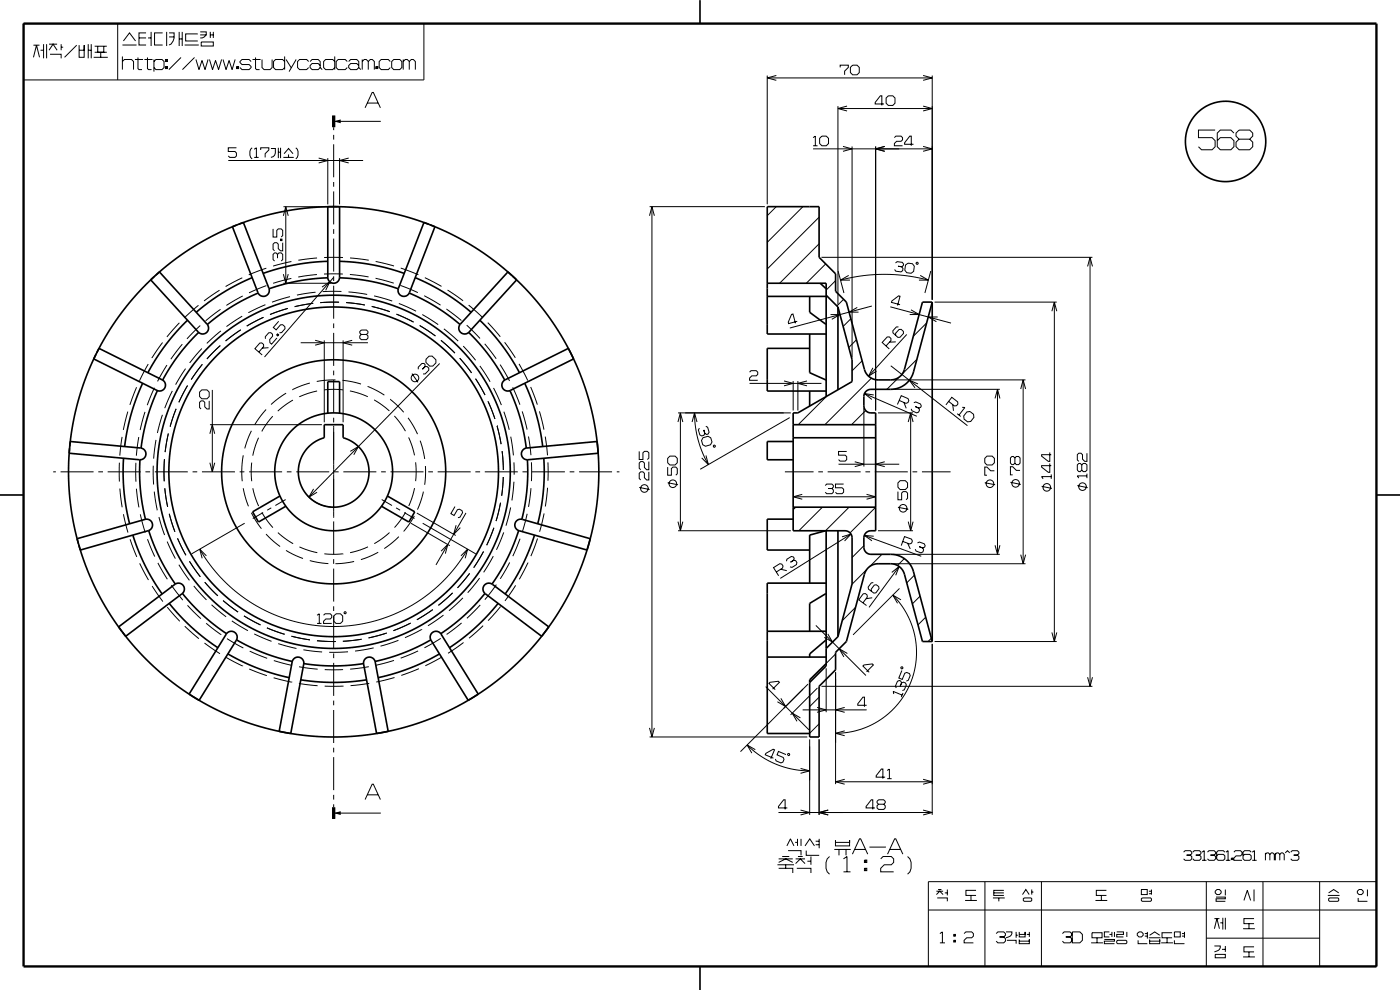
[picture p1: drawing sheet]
<svg xmlns="http://www.w3.org/2000/svg" width="297mm" height="210mm" viewBox="0 0 297 210" stroke-linecap="round" stroke-linejoin="round" font-family="sans-serif">
<g fill="none" stroke="#000" stroke-width=".21">
<path d="M5 5h84.9v12h-84.9zM7.1 12.2l.6-2.6 .7 2.6M7.1 9.6h1.3M8.6 10.7h.6M9.2 9.4v3M9.9 9.4v3M10.4 10.7l.9-1.3 .8 1.3M10.4 9.4h1.7M10.6 11.5h2.4v.9M13 9.4v1.3M13 10h.4M16.3 9.6l-2.6 2.6"/>
<path d="M16.8 9.6v2.6h1.1v-2.6v1.1h-1.1M18.7 10.7h.7M18.7 9.4v3M19.4 9.4v3M19.9 12.2h3M20.1 9.8h2.6M20.1 11.1h2.6M20.7 9.8v1.3h1.3v-1.3M21.4 11.1v1.1M25 5v12M26 13l.4-.4h1.5l.4 .4v1.8M26 9.5h3"/>
<path d="M26 12v2.8M26.2 8.7l1.3-1.7 1.3 1.7M28.6 12.6h1.7M29.3 12.2v2.3l.2 .3h.6M29.5 8.1h1.5M30.6 12.6h1.8M31 7h-1.5v2.5h1.5M31.3 12.2v2.3l.2 .3h.6M31.4 8.1h.7M32.1 6.8v3M32.7 13l.4-.4h1.3l.4 .4v1.3l-.4 .5h-1.3l-.4-.5M32.7 12.6v2.6"/>
<path d="M34.5 7h-1.7v2.5h1.7M35.1 14.1h.4v.4h-.4zM35.1 12.6h.4v.4h-.4zM35.3 12.6v.4M35.3 14.1v.4M35.4 6.8v3M35.9 7h1a2.26 2.26 0 0 1-1 2.5M35.9 7.8h1M38 6.8v3M38 8.3h.7M38.4 12.2l-2.6 2.6M38.7 6.8v3"/>
<path d="M39.2 9.5h3M41.3 12.2l-2.6 2.6M41.6 12.6l.6 2.2 .7-2 .6 2 .6-2.2M42 7.2h-2.6v1.5h2.6M42.5 6.8h1.3a1.12 1.12 0 0 1-1.3 1.3M42.5 7.4h1.3M42.7 8.9h2.6v.9h-2.6zM44.4 12.6l.7 2.2 .6-2 .7 2 .6-2.2M44.6 6.8v1.3M44.6 7.4h.7M45.3 6.8v1.3M47.3 12.6l.7 2.2 .6-2 .6 2 .7-2.2"/>
<path d="M50.2 14.1h.4v.4h-.4zM50.4 14.1v.4M53.3 13l-.5-.4h-1.5l-.4 .4v.3l.4 .4h1.5l.5 .4v.2l-.5 .5h-1.5l-.4-.5M53.6 12.6h1.7M54.2 12.2v2.3l.2 .3h.7M55.6 12.6v1.7l.4 .5h1.3l.4-.5v-1.7M60.4 13l-.4-.4h-1.5l-.5 .4v1.3l.5 .5h1.5l.4-.5M60.4 12v2.8M60.7 12.6l1.1 1.7M62.8 12.6l-1.5 2.6M65.5 13l-.4-.4h-1.5l-.5 .4v1.3l.5 .5h1.5l.4-.5M65.8 13l.4-.4h1.3l.4 .4v1.3l.5 .5"/>
<path d="M67.9 13.9l-.4-.4h-1.3l-.4 .4v.4l.4 .5h1.3l.4-.5M71 13l-.4-.4h-1.5l-.4 .4v1.3l.4 .5h1.5l.4-.5M71 12v2.8M73.7 13l-.5-.4h-1.5l-.4 .4v1.3l.4 .5h1.5l.5-.5M74 13l.4-.4h1.3l.4 .4v1.3l.4 .5M76.1 13.9l-.4-.4h-1.3l-.4 .4v.4l.4 .5h1.3l.4-.5M76.8 13l.5-.4h.4l.4 .4v1.8M76.8 12.6v2.2M78.1 13l.5-.4h.4l.4 .4v1.8M79.7 14.1h.4v.4h-.4zM79.9 14.1v.4M82.8 13l-.4-.4h-1.5l-.5 .4v1.3l.5 .5h1.5l.4-.5"/>
<path d="M83.5 12.6h1.3l.4 .4v1.3l-.4 .5h-1.3l-.4-.5v-1.3zM85.5 13l.5-.4h.4l.4 .4v1.8M85.5 12.6v2.2M86.8 13l.5-.4h.4l.4 .4v1.8M162.8 16v27.3M162.8 16.5h35M164.7 16l-1.9 .5 1.9 .5M178.2 14.3v-.5h1.8v.5l-.8 .8v.8M180.9 13.8h.9l.5 .5v1.1l-.5 .5h-.9l-.5-.5v-1.1zM195.8 16l2 .5-2 .5M197.8 16v47.6M48.4 34h28.6"/>
<path d="M50.2 31.3h-1.8v.8h1.4l.4 .3v.7l-.4 .3h-1.1l-.3-.3M53.5 31.3a1.59 1.59 0 0 0 0 2.4M53.9 31.7l.5-.4v2.1M53.9 33.4h1M55.3 31.8v-.5h1.7v.5l-.7 .8v.8M57.5 31.5h.9a1.49 1.49 0 0 1-.9 1.9M59 31.3v2.2M59 32.3h.5M59.5 31.3v2.2M60.1 33.4h2.2M60.3 32.6l.9-1.1 1 1.1M61.2 32.8v.6"/>
<path d="M62.8 31.3a1.59 1.59 0 0 1 0 2.4M67.6 33.5l1.9 .5-1.9 .6M69.5 33.5v9.8M70.8 27v.6M70.8 28.6v1M70.8 30.6v7M70.8 38.6v1M70.8 25.7h10M72 33.5v9.8M74 33.5l-2 .5 2 .6M77.5 22.9l1.5-3.3h.2l1.5 3.3M78 21.9h2.2"/>
<path d="M172.5 31.6h25.3M172.5 29.2l.5-.3v2M172.5 30.9h.9M173.9 29.3l.4-.4h1l.5 .4v1.1l-.5 .5h-1l-.4-.5zM177.8 22.5v42.1M177.8 23h20M178.8 31.1l2 .5-2 .5M179.7 22.5l-1.9 .5 1.9 .5M180.8 31.1v44.7M185.8 31.1v56M187.5 22.1h-1.8v-.4l1.1-1.4h.3v2.1M187.7 31.1l-1.9 .5 1.9 .5"/>
<path d="M188 20.8l.5-.5h.9l.5 .5v1.1l-.5 .5h-.9l-.5-.5zM189.7 29.2l.4-.3h1.1l.3 .3v.5l-.3 .3h-1l-.5 .4v.5h1.8M193.8 30.6h-1.9v-.3l1.1-1.4h.3v2M195.8 31.1l2 .5-2 .5M195.8 22.5l2 .5-2 .5M257.8 27.6h-3.6v1.6h2.9l.7 .6v1.3l-.7 .7h-2.2l-.7-.7M261.8 28.2l-.7-.6h-2.2l-.7 .6v2.9l.7 .7h2.2l.7-.7v-1.3l-.7-.6h-2.2l-.7 .6M262.2 28.2l.7-.6h2.2l.7 .6v.7l-.7 .6h-2.2l-.7-.6zM262.9 29.5l-.7 .7v.9l.7 .7h2.2l.7-.7v-.9l-.7-.7M33.1 58.3l-.4 .4M50.7 47.5l-.5 .2M51.4 58.9l-3.5 1.9"/>
<path d="M56.5 56.9l-3.7 1.4M57.9 48.6v1.7h.8v-1.4l.3-.3h.7l.3 .3v1.1l-.3 .3M58.2 55.4l-.3-.3v-1.1l.3-.4h.4l.3 .4v.7v-.7l.3-.4h.5l.3 .4v1.1l-.3 .3M59.5 50.7h.3v.3h-.3zM59.5 50.9h.3M60 51.5v1.7h-.5l-.5-.5v-.9l-.3-.3h-.5l-.3 .3v1.1l.3 .3M60.1 58.2l.5 1.9 .5-1.9M60.1 45.8l.5-1.9 .5 1.9M60.1 43.9h11.4M60.6 43.9v16.2M61.8 59.1l-3.9 1M61.8 55.5l-3.9 .9"/>
<path d="M67.2 58.2l-3.9 .6M67.3 54.7l-4 .5M70.8 40.6v7M70.8 48.6v1M70.8 50.6v7M70.8 58.6v1M70.8 58.8l-14.7 16.9M72.7 58.1h-4M72.8 54.6h-4M74.2 58.2l4 .5M74.3 54.7l3.9 .5M79.7 59l3.8 1.1"/>
<path d="M79.7 55.5l3.9 .9M85 56.9l3.8 1.4M90.1 58.9l3.6 1.9M90.9 47.6l.4 .1M108.6 58.5l.1 .1M137.8 45.8l.5-2 .5 2M137.8 43.8h24.5M138.3 43.8v112.5M164.7 43.8l-1.9 2M170.3 43.8l-7.5 7.6M173.8 51.7l-8.4 8.4M173.8 46.1l-11 11"/>
<path d="M174.3 54.6h57.4M175.2 56l-4.1 4.1M177.3 59.5l-2 2M177.8 57.5l1.2 4.7M178.3 59.4l4.5-.9 4.5-.3 5 .3 4.6 .9M180 58.4l-1.7 1h2M190 55.8l.3-.3 1.1 .2 .3 .3-.1 .3-.3 .3-.8-.1 .8 .1 .3 .3-.1 .5-.4 .3-1.1-.2-.2-.3M192.1 56.2l.5-.4 1 .1 .4 .6-.2 1.1-.5 .4-.9-.2-.5-.5zM194.4 55.8l.3-.1 .1 .3-.3 .1zM195.2 58.4l1.7 1h-2M197.5 57.5l-1.3 4.7M230.7 56.5l.5-1.9 .6 1.9"/>
<path d="M231.2 54.6v91M20.5 74.8l-.2 .4M31.4 77.2l-1.8 3.6M34.5 72.7l-2.3 3.2M35.4 77.4l-2 3.5M38.1 68.5l-2.7 3M38.7 73l-2.5 3.2M39.4 78.2l-2.1 3.4M42.1 64.8l-3 2.6M42.5 69.1l-2.8 2.8M42.8 73.9l-2.6 3.1M42.9 77.3l-2.3 3.2"/>
<path d="M46.6 61.6l-3.3 2.2M46.7 73.3l-2.8 2.8M46.8 65.6l-3.2 2.5M46.9 70.2l-3 2.6M51.1 70l-3.2 2.3M51.4 67.1l-3.4 2.2M51.5 62.8l-3.5 2M54.9 74.7l1-1.2v-.4l-.4-.4-.4 .1-1 1.2 1.5 1.3M55.9 67.3l-3.5 1.9M56.3 64.6l-3.6 1.7M56.5 60.6l-3.7 1.5M57 73.8l-1.4 .1"/>
<path d="M58.7 71.7l-1.1 1.3-.3-.3-.1-.7 .6-.7v-.4l-.4-.3h-.4l-.7 .8v.5M58.8 70.9l.2 .2M58.9 70.8l.2 .2-.2 .3-.2-.2zM59.1 68.2l-1.1 1.3 .6 .5 .9-1.1h.5l.4 .4 .1 .4-.8 .9h-.4M60.1 60.1h10.2M61.1 65.4l-3.8 1.3M61.5 62.9l-3.8 1.2M63.8 72.7h14.3M66.4 64.3l-3.9 .7M66.9 72.2l1.9 .5-1.9 .5M66.9 62l-3.9 .6M68.3 60.9l1.7-1.1-.9 1.8"/>
<path d="M68.8 72.2v17.4M70.8 60.6v7M70.8 68.6v1M70.8 70.6v7M70.8 78.6v1M71.9 64.1l-4 .1M72.4 61.8l-4 .1M72.8 72.2v17.4M73.4 64.2l4 .5M73.9 61.9l4 .6M74.7 72.2l-1.9 .5 1.9 .5M76.6 70h1.1l.4 .3v.3l-.4 .3h-1.1l-.3-.3v-.3z"/>
<path d="M76.6 70.9l-.3 .4v.4l.3 .3h1.1l.4-.3v-.4l-.4-.4M78.9 65l3.8 1.1M79.4 62.8l3.8 1.1M84.1 66.6l3.6 1.7M84.6 64.4l3.7 1.6M84.9 60.5l3.7 1.6M87.4 79.2l1.3 1.9M88.7 78.3v-.4l.8-.8h.4l.3 .2v.5l-.6 .5 .6-.5h.4l.4 .3v.4l-.8 .8h-.5M89 69.1l3.4 2.2M89.6 66.7l3.4 2.2M90 62.7l3.5 2M91 75.6l.7-.1 .8 .8v.7l-.7 .7h-.6l-.8-.8v-.7z"/>
<path d="M93.3 77.1l-27.8 28.3M93.6 72.2l2.9 2.7M94.2 69.8l3 2.6M94.7 65.6l3.2 2.4M94.9 61.5l3.3 2.3M97.5 76l2.5 3.1M98.3 73.4l2.6 3M99 69l2.8 2.8M99.4 64.7l3 2.7M101.8 77.6l2.2 3.4M102.8 72.9l2.5 3.2M103.5 68.4l2.6 3"/>
<path d="M106.1 77.3l2 3.5M107.1 72.6l2.2 3.3M110.1 77.2l1.9 3.5M159 78.9l.3-.3h1.1l.3 .3v.5l-.3 .3h-.9l-.5 .5v.5h1.7M169.1 68.2l-1.8 .4-.1-.3 .7-1.6 .3-.1 .6 2M176.2 66.7h2l-1.7 1M179 63.5l-1.5 1.4M180.5 67.6l-1.6 1.6M181.7 72.1l-1.6 1.6M181.9 65.2l-1.8 1h2M182.9 76.5l-2.1 2.2M185 64.9l-17.4 4.7"/>
<path d="M185.2 78l-.9 1.8 1.6-1.1M188 73.4l1-1.2v-.4l-.3-.3h-.5l-1.1 1.1 1.6 1.4M188.9 65.1l12.8 3.4M189 77.6l16.2 12.7M190 72.5l-1.3 .1M190.6 69.3l-.4 .1-.8 .8v.4l1.1 1h.4l.8-.9-.1-.4-.4-.4h-.5l-.7 .8v.4M190.9 64.6l-1.8-.5 .1-.3 1.4-1h.3l-.5 2M192.4 71l-8.1 8.8M193.3 65.7l1.7 1h-2M194.5 76.2l-3.1 3.1M196.6 68.5l-2.8 2.8M198.3 64.1h25.9"/>
<path d="M198.9 67.2h-2l1.7 1M223.2 66l.5-1.9 .5 1.9M223.7 64.1v72M14.8 94.7v.4M25.3 98.1v4M25.9 92.7l-.5 3.9M27.1 87.3l-.9 3.9M28.8 98.2v4M29 82.1l-1.4 3.8M29.4 92.7l-.5 4M30.8 87.4l-1.1 3.8M32.5 98.8l.1 4"/>
<path d="M32.8 82.3l-1.6 3.6M33.1 93.3l-.5 4M34.5 88l-1.1 3.8M34.9 97.4l-.1 4.7M35.7 92l-.7 3.9M36.6 82.9l-1.6 3.7M37.4 86.7l-1.3 3.8M39.8 81.8l-1.9 3.5M42.3 83.2l.5-.5h1.1l.5 .5v.9l-.5 .5h-1.1l-.5-.5zM44.4 85v1.8h-.5l-.5-.5v-1l-.3-.3h-.4l-.4 .3v1.1l.4 .4M44.5 98.2l.5 1.9 .6-1.9M44.5 92l.5-1.9 .6 1.9"/>
<path d="M44.5 90.1h23.8M45 82.7v17.4M51.6 96.6l-.3 2.7 .1 2.8M53.3 91.4l-1.4 3.7M53.4 98.1l-.1 2.2 .1 1.8M54.8 92.9l-.7 1.8-.5 2M56.4 86.9l-2.3 3.2M57.9 88.3l-1.3 1.5-1.1 1.7M60.7 83.4l-3.2 2.4M62.1 84.9l-1.6 1-1.6 1.3M65.7 81.3l-3.7 1.4M67.3 82.9l-2 .6-1.8 .7"/>
<path d="M70.8 80.6v7M70.8 88.6v1M70.8 90.3v19.5M71.2 80.6l-4 .3M72.7 80.7l3.9 .8M72.7 82.7l-1.9-.1-2 .1M74.2 82.9l2 .5 1.8 .8M74.3 95.7l1.7-1-1 1.8M78 82l3.5 1.8M79.4 84.8l1.7 1.1 1.5 1.3M82.8 84.7l2.8 2.8M83.7 88.2l1.2 1.6 1.1 1.7"/>
<path d="M86.6 88.6l2 3.5M86.7 92.8l.7 1.9 .5 1.9M88.2 98.1l.1 2-.1 2M89.1 93.5l1 3.9M90.2 98.8l-.1 4M100.9 80.3l2 3.5M103.5 85.1l1.5 3.8M104.7 82.3l1.7 3.6M105.4 90.3l.9 3.9M106.5 95.7l.3 4M106.9 87.3l1.1 3.9M108.3 92.6l.6 4"/>
<path d="M108.8 82.2l1.5 3.6M109 98.1l.1 2.6M110.8 87.3l1 3.8M112.1 92.6l.5 4M112.6 82.1l1.4 3.7M112.7 98.1v4M114.4 87.3l1 3.8M115.7 92.6l.5 4M116.2 98.1v3.9M135.6 95.7v1.8h.8v-1.4l.3-.4h.6l.3 .4v1.1l-.3 .3M137.6 97.9v1.7h-.4l-.5-.4v-1l-.3-.3h-.5l-.3 .3v1.1l.3 .3M141.6 99.1v1.7h.8v-1.4l.3-.3h.7l.3 .3v1.1l-.3 .3"/>
<path d="M141.6 97.2l.5-.4h1.1l.5 .4v1l-.5 .4h-1.1l-.5-.4zM143.8 89.5l.5-1.9 .6 1.9M143.8 87.6h24M144.3 87.6v25M146.8 89.5l.5-1.9 .6 1.9M147.3 87.6l.2 3 .6 2.7 .9 2.6 1.3 2.6M149.1 92.9l1.1-.4 .6 .4 .2 .9-.3 .5-1 .4-.6-.4-.3-.9zM149.7 90.4l.4 .2 .3 1.1-.2 .4-.3 .1-.4-.2-.2-.8 .2 .8-.2 .3-.4 .2-.4-.2-.3-1.1 .2-.4M149.8 96.6l.5 1.9-1.4-1.4M151.4 94.5h.3v.3h-.4zM159 81.3h15.3M166.3 80.8l2 .5-2 .5"/>
<path d="M167.5 88.6l-19 10.9M168.3 80.8v6.3M169.3 80.8v6.3M171.2 80.8l-1.9 .5 1.9 .5M175.4 84.1l-6.1 6M177.9 98.5h12.9M179.6 95.8h-1.7v.8h1.4l.3 .3v.6l-.3 .3h-1.1l-.3-.3M181.3 97.9l2 .6-2 .5M183.3 86.6v12.4M183.4 83.5l11.1 4.8M183.6 87.1l-2.9 3M184.9 80.2l-9.9 9.9"/>
<path d="M185.4 83.8l-2-.3 1.6 1.2M185.8 90.6v8.4M186.3 87.6h7.4M187.7 97.9l-1.9 .6 1.9 .5M189.5 82.6h22.6M189.5 80.6h28.1M190.7 80l-2.5 2.6M190.8 84.9l1.4 .7 .4-.2 .2-.4-.2-.4-1.4-.7-.8 1.9M191.8 85.4l.5 1.2M192.7 89.5l.5-1.9 .5 1.9M193.2 87.6v25M193.9 85.4l.4-.1 1 .4 .1 .4-.1 .3-.4 .2-.7-.3 .7 .3 .2 .4-.2 .4-.4 .2-1-.5-.2-.4"/>
<path d="M194.8 81.4l-1.9-.7 1.2 1.6M201.2 85.1l1.3 1h.4l.3-.4v-.5l-1.3-.9-1.2 1.6M202.1 85.8l.2 1.3M203.1 87.8l.7 .5M204.1 86.4h.6l-1.3 1.7M205.1 87.4l.7-.1 .7 .6 .1 .6-.7 .9-.6 .1-.8-.6-.1-.7zM208.9 97.2l.5-.4h1.1l.5 .4v1l-.5 .4h-1.1l-.5-.4zM211 99.9h-.8l-.8-.8h-.5v1.7h.5M211.1 84.5l.5-1.9 .5 1.9M211.6 82.6v35M214.4 97.1l.3-.3h.3l.3 .3v1.1l-.3 .4h-.3l-.3-.4zM215.3 97.1l.3-.3h.5l.3 .3v1.1l-.3 .4h-.5l-.3-.4"/>
<path d="M216.4 99.8h-.8l-.8-.8h-.4v1.7h.4M216.5 82.5l.6-1.9 .5 1.9M217.1 80.6v39M222.7 98.3v1.9h-.3l-1.4-1.1v-.3h2M222.7 96v1.9h-.3l-1.4-1.1v-.3h2M228.9 98.3h.3l.3 .3v1.1l-.3 .3h-.3l-.4-.3v-1.1zM229.5 98.6l.3-.3h.5l.3 .3v1.1l-.3 .3h-.5l-.3-.3M230.6 96.1v1.8h-.5l-.5-.5v-.9l-.3-.4h-.4l-.4 .4v1.1l.4 .3M11.3 100.1h.5M12.8 100.1h7M16.6 115.3l.1 .3M20.8 100.1h1"/>
<path d="M22.8 100.1h7M25.4 103.6l.5 4M26.2 109.1l.9 3.9M27.6 114.4l1.4 3.7M28.9 103.7l.6 3.9M29.6 119.5l1.9 3.5M29.8 109.1l1 3.9M30.8 100.1h1M31.3 114.4l1.5 3.7M32.7 104.3l.7 3.9M32.8 100.1h7M33.5 119.4l2 3.5"/>
<path d="M33.7 109.7l1.2 3.8M35 103.6l.6 3.9M35.5 114.9l1.7 3.6M35.9 109l1.2 3.8M37.7 114.2l1.7 3.6M38 119.8l2.2 3.3M40.2 119.1l2.3 3.2M40.8 100.1h1M42.4 116.5l2.3 3.5 2.8 3.2 3.2 2.8 3.5 2.4 4.1 2 4 1.4 4.1 .8 4 .3 4.3-.2 4.6-.9 4.3-1.5 3.8-1.9 3.7-2.5 3-2.7 2.9-3.4 2.2-3.3M42.8 100.1h7M43.8 117.9l-1.4-1.4 .5 1.9M50.8 100.1h1"/>
<path d="M51.6 103.6l1.1 3.8M51.9 111l-11.3 6.5M52.8 100.1h7M53.3 108.8l2.2 3.3M53.6 103.6l.5 1.7 .8 2.1M55.5 108.7l1.1 1.7 1.3 1.5M55.8 108.7l-2.2 1.3M56.4 113.3l3 2.6M57.5 107.7l-.8 .5M59 113l1.5 1.2 1.7 1.1M60.6 106l-2.2 1.2M60.7 116.8l3.6 1.7"/>
<path d="M60.8 100.1h1M62.8 100.1h7M63.5 116l2.1 .8 1.7 .4M65.2 105.1a7.5 7.5 0 0 0 5.1 2.5M65.7 118.9l4 .7M66.5 103.7l-1 1.7 1.8-1M70.8 110.6v7M70.8 118.6v1M70.8 100.1h1M72.8 117.5l-1.8 .1-2.2-.1M72.8 100.1h7M75.1 119.1l-3.9 .5"/>
<path d="M78.1 116l-1.9 .7-1.9 .5M80.2 117.1l-3.6 1.6M80.8 100.1h1M81 106l2.2 1.2M82.6 113l-1.5 1.2-1.7 1.1M82.8 100.1h7M84 107.7l.9 .5M84.6 113.8l-3.1 2.6M85.8 108.7l2.1 1.3M86 108.7l-.9 1.5-1.4 1.7M87.2 111l8.2 4.8M87.9 109.4l-2.3 3.3"/>
<path d="M87.9 103.5l-.5 2-.7 1.8M88.4 108.8l8.3 4.8M89.7 111l11.2 6.5M89.8 104.3l-1.2 3.8M90.8 100.1h1M92.8 100.1h7M93.6 116.9l1.4-1.4-.5 1.9M96.5 107.5l-.8 1.5 .6 .3 .7-1.2 .5-.1 .5 .3 .1 .5-.5 .9-.4 .1M96.8 111.4l-.6 1.9 1.5-1.4M97.8 117.9l1.4-1.4-.5 1.9M98.9 108.8l-6.4 11M100.8 100.1h1"/>
<path d="M102.6 117l-2.1 3.4M102.8 100.1h7M104.6 118l-2 3.4M104.8 112l-1.6 3.7M106.2 106.6l-1 3.9M106.8 101.2l-.4 4M106.9 112.9l-1.6 3.7M108.1 119.3l-2 3.5M108.3 107.6l-1 3.9M109 102.2l-.4 4M110.3 114.3l-1.5 3.7M110.8 100.1h1"/>
<path d="M111.8 109l-1 3.9M112 119.3l-1.8 3.6M112.6 103.6l-.5 3.9M112.8 100.1h7M114 114.2l-1.4 3.8M115.4 108.9l-.9 3.9M116.2 103.5l-.5 3.9M120.8 100.1h1M122.8 100.1h7M130.8 100.1h.6M135.6 103.4l2.2 .4M137.6 100.1v1.7h-.4l-.5-.5v-.9l-.3-.3h-.5l-.3 .3v1.1l.3 .3"/>
<path d="M141.6 102.4l2.2 .4M143.8 110.7l.5 1.9 .6-1.9M143.8 112.6h24M166.5 100.1h6.1M166.8 119.1l.1-.5 1-.6 .4 .1 .2 .3-.1 .4-.7 .5 .7-.5 .4 .1 .3 .4-.1 .5-1 .6-.4-.1M168.3 105.4h17.5M168.8 107.6l-.5 .5M170.2 104.9l-1.9 .5 1.9 .5M173.6 100.1h1M174.5 107.6l-5 5M175.1 103l.3-.3h1.1l.3 .3v.3l-.3 .3h-.8h.8l.3 .3v.5l-.3 .3h-1.1l-.3-.3M175.6 100.1h7"/>
<path d="M178.6 113.9l1.9-.6-1.3 1.5M179 102.7h-1.8v.8h1.4l.4 .3v.6l-.4 .3h-1.1l-.3-.3M180.1 107.6l-5 5M180.5 113.3l-15 9.4M183.3 115.8l-2.5 2.5M183.4 113.6l12 4.4M183.6 100.1h1M183.8 104.9l2 .5-2 .5M185.3 113.7l-1.9-.1 1.6 1.1M185.6 100.1h7M185.8 107.6l-5.5 5.4M186.3 112.6h7.4"/>
<path d="M187.1 117.6l-2.6 2.5M189.5 117.6h22.6M189.5 119.6h28.1M190.5 104.3v1.7h.8v-1.4l.3-.3h.6l.3 .3v1.1l-.3 .3M190.5 102.4l.5-.4h1.1l.4 .4v1l-.4 .4h-1.1l-.5-.4zM190.5 107.6l2.2 .4M191.5 114.9l1.5 .5 .4-.2 .2-.4-.2-.4-1.5-.6-.7 1.9M191.8 118.5l-1.4 1.4M192.5 115.2l.6 1.2M192.7 110.7l.5 1.9 .5-1.9M193.6 100.1h1M194.6 115.2l.4-.2 1.1 .4 .2 .4-.1 .3-.4 .1-.8-.2 .8 .2 .1 .4-.1 .5-.4 .2-1.1-.4-.1-.4"/>
<path d="M195.6 100.1h6.1M208.9 102.4l2.2 .4M211.1 115.7l.5 1.9 .5-1.9M214.4 102.3l2.2 .5M216.5 117.7l.6 1.9 .5-1.9M221 103.2l2.2 .4M223 101.1h-2l.3 .5M223 100.6v1M228.5 103l2.2 .4M230.6 100.9h-2.1l.4 .5M230.6 100.5v.9M25.8 133.9l.2 .2"/>
<path d="M32.3 124.3l2.3 3.3M35.5 128.8l2.6 3M36.3 124.1l2.5 3.2M39.2 132.8l3 2.7M39.8 128.4l2.8 2.8M41.1 124.3l2.7 3M43.4 136.4l3.3 2.3M43.4 123.5l2.8 2.9M43.7 132.2l3.2 2.4M44.9 128.3l3.1 2.5M47.3 127.4l3.2 2.4M48 139.4l3.5 1.9"/>
<path d="M48.2 135.5l3.4 2M49.2 131.7l3.4 2.1M51.8 130.6l3.5 2M53 138.1l3.7 1.5M53.9 134.5l3.7 1.5M56.6 133.2l3.8 1.3M59 136.5l3.9 1.1M61.8 135l4 .7M64.4 137.8l3.9 .5M67.2 135.9l4 .2M67.3 130.5l.4-.3v2M67.3 132.2h.9"/>
<path d="M68.6 130.5l.4-.3h1.1l.3 .3v.5l-.3 .3h-1l-.5 .5v.4h1.8M70.8 120.6v7M70.8 128.6v1M70.8 130.6v7M70.8 138.6v1M70.8 130.7l.5-.5h.9l.5 .5v1.1l-.5 .4h-.9l-.5-.4zM73.1 129.8l.3 .1-.1 .3-.3-.1zM73.8 138.3l-4 .1M76.7 135.6l-4 .4M79.3 137.4l-4 .7M82 134.3l-3.8 1M84.5 135.8l-3.8 1.3"/>
<path d="M87.1 132.2l-3.6 1.6M88.7 138.1l-3.7 1.5M89.5 133.5l-3.6 1.8M91.8 129.3l-3.4 2.2M93.5 135.4l-3.5 2M93.8 139.4l-3.6 1.8M94.1 130.5l-3.3 2.2M96 125.8l-3 2.6M97.9 132.1l-3.2 2.5M98.2 126.8l-2.9 2.7M98.3 136.3l-3.3 2.3M99.6 121.6l-2.5 3.1"/>
<path d="M101.7 122.6l-2.5 3.1M101.9 128.3l-2.9 2.9M102.5 132.7l-3 2.7M105.3 124l-2.4 3.2M106.2 128.7l-2.6 2.9M109.4 124.2l-2.3 3.3M164.7 121.3l1.3-.8 .1-.4-.2-.4-.5-.1-1.3 .8 1.1 1.7M165.6 120.8l1.3 .3M173.1 132.7l10.6 10.6M175.6 134.5l1 1.7-1.7-1M177.3 138.7l-2 2M179.8 138.6l-1.8-1 1 1.7"/>
<path d="M181.5 128.8l-2.8 2.9M183.1 127.9l.9-1.3-.1-.4-.3-.3-.5 .1-.9 1.2 1.6 1.2M183.8 120.8l-3.1 3.1M185 126.8l-1.3 .2M185.3 123.6h-.5l-.6 .9v.5l1.2 .8 .4-.1 .7-.8-.1-.5-.5-.4-.4 .1-.7 .9 .1 .4M189.2 121.4l1.6-1.2-.8 1.8M189.4 126.2l1.8 2.1 1.3 2.1 1 2.3 .6 2.4 .3 2.5-.1 2.5-.4 2.5-.8 2.3-1.1 2.3-1.4 2-1.7 1.8-2 1.6-1.9 1.1-2.6 1.1-2.6 .6-2.5 .1M190.8 120.2l-6.4 8.6M190.8 124.8l-9.8 9.9M191.1 127.2l-1.7-1 1 1.8M194 122l-1.6 1.6M195.2 126.5l-1.6 1.6"/>
<path d="M196.4 130.9l-1.7 1.7M197.6 135.4l-.7 .7M197.8 136.6v36.3M198.3 136.1h25.9M223.2 134.2l.5 1.9 .5-1.9M52.9 141.9l3.7 1.4M58 143.8l3.9 .9M58.1 140.1l3.9 1M63.4 145l4 .5M63.4 141.4l4 .5M70.8 140.6v7M70.8 148.6v1"/>
<path d="M70.8 150.6v7M70.8 158.6v1M72.8 142h-3.9M72.9 145.5h-4M78.2 141.4l-3.9 .5M78.3 145l-3.9 .4M83.6 140.1l-3.9 1M83.7 143.7l-3.9 1M88.9 141.8l-3.8 1.5M137.8 154.4l.5 1.9 .5-1.9M137.8 156.3h33.5M158.5 158l2.9 2.4 3.1 1.6 3.6 1.1 3.7 .4"/>
<path d="M160.2 159l-1.7-1 1 1.8M162.4 145.6l9.2 9.2M163.9 146.2l1.4-1.5-.2-.2-1.8 .2-.2 .3 1.4 1.3M165.7 148.1l1 1.8-1.8-1M167.1 159.9h.4v.3h-.3zM169.8 152.3l-1.7-1 1 1.7M170.3 150.6h13.6M171.4 145.1l-14.3 14.3M171.8 156.8v16.1M173.3 150.1l2 .5-2 .5M173.4 145.9l-5.7 5.7M173.8 153.5l-2 2"/>
<path d="M173.8 147.9l-2 2M173.8 156.8v16.1M174.3 145.6h57.4M175.3 141.8v9.3M177.3 142.6v23.7M179.2 155l-1.9 .5 1.9 .6M179.2 150.1l-1.9 .5 1.9 .5M183.8 142.5l1.5-1.4-.2-.3-1.8 .3-.2 .2 1.3 1.3M183.9 149.6h-1.9v-.3l1.1-1.4h.3v2M189.6 147.2l-.1-.5 1.9 .7M190.1 145.9l-.1-.4 .4-1 .4-.2 .3 .2 .2 .4-.3 .7 .3-.7 .4-.2 .4 .2 .2 .4-.4 1-.5 .2M191.2 141.5h.3v.3h-.3z"/>
<path d="M191.3 142.2l-.6 1.6 .7 .3 .5-1.3 .4-.2 .6 .3 .2 .4-.4 1-.4 .2M191.6 147l-.4 .9M230.7 143.7l.5 1.9 .6-1.9M70.8 160.6v7M70.8 168.6v1M70.8 170.6v.6M70.8 172.5h10M77.5 169.6l1.5-3.3h.2l1.5 3.3M78 168.6h2.2M164.1 160.8l-1.8-.7 .2-.3 1.5-.9 .3 .2-.8 1.8M165.1 172.4h32.7M166.7 160.1l-1.6-.7-.3 .7 1.4 .6 .1 .4-.2 .6-.4 .1-1-.4-.2-.4"/>
<path d="M166.9 179.4l.8-1.5 .7 1.5M167 171.4h-1.9v-.3l1.1-1.4h.4v2M168.7 178.7h.5M169.2 177.9v1.5M169.8 171.8l2 .6-2 .5M169.8 163l2 .5-2 .5M169.9 177.9v1.5M170.8 179.4l1-1.5 1 1.5M173 178.4h.8M173 179.2h.8M173.8 177.9v2M175.7 171.8l-1.9 .6 1.9 .5"/>
<path d="M177.2 178.2v1.2h3v-1.2v.5h-3M177.3 165.8h20.5M179.2 165.3l-1.9 .5 1.9 .5M184.4 179.7h3.5M185.6 171.4h-1.9v-.3l1.1-1.4h.4v2M186.1 170l.3-.3h1.1l.3 .3v.3l-.3 .3h-1.1l-.3-.3zM186.4 170.6l-.3 .3v.5l.3 .3h1.1l.3-.3v-.5l-.3-.3M187.8 164.9h-1.9v-.4l1.1-1.4h.3v2.1M188.2 163.4l.5-.3v2.1M188.2 165.2h.9M195.8 171.8l2 .6-2 .5M195.8 165.3l2 .5-2 .5"/>
<path d="M164.9 183.4h3.5M165.2 184.2h3v1M165.2 182.9l1.5-.7 1.5 .7M165.2 182.2h3M165.9 181.7h1.5M166.7 183.4v.8M167.2 180.4h2.7v1M168.8 183.2l1-1 1 1M168.8 182.2h2M169 184.2h3v1M169.3 181.7h1M171 180.4v1h2.8"/>
<path d="M171.3 182.7h.7M172 181.7v1.7M176 181.7a2.54 2.54 0 0 0 0 3.7M177 180.2h3.5M178 180.2v1.2M178.9 182.2l.8-.5v3.2M178.9 184.9h1.5M179.5 180.2v1.2M180.8 181.2l1.5-3.3h.3l1.5 3.3M181.3 180.2h2.3M183.4 184.2h.5v.5h-.5zM183.4 182.4h.5v.5h-.5z"/>
<path d="M183.6 182.4v.5M183.6 184.2v.5M186.8 182.2l.5-.5h1.8l.5 .5v.7l-.5 .5h-1.5l-.8 .8v.7h2.8M188.3 181.2l1.5-3.3h.2l1.5 3.3M188.8 180.2h2.2M192.5 181.7a2.54 2.54 0 0 1 0 3.7M196.9 187h95.1v18h-95.1zM196.9 193h95.1M198.6 189.8l.8-.8 .7 .8M198.6 189h1.5M198.8 190.5h2.2v.7M199 188.7h.7"/>
<path d="M199.4 198l.5-.3v2.3M200.4 189.4h.6M201 188.7v1.2M202.3 199.5h.4v.3h-.4zM202.3 198.2h.4v.4h-.4zM202.5 198.2v.4M202.5 199.5v.3M204.5 198l.4-.3h1.2l.4 .3v.6l-.4 .3h-1l-.6 .6v.5h2M204.7 191h2.5M206 189.9v1.1M207.1 188.9h-2.2v1h2.2M208.9 187v18"/>
<path d="M210.6 190.5h2.5M210.8 189.4h2.2M211.3 198l.4-.3h1.2l.4 .3v.4l-.4 .3h-.9h.9l.4 .4v.5l-.4 .4h-1.2l-.4-.4M211.9 190.5v.7M213 188.9h-2.2v1h2.2M213.4 197.7h1.3a1.16 1.16 0 0 1-1.3 1.2M213.6 199.5h2v.7M215.6 197.7v1.2M215.6 198.4h.3M216.2 199.3v.9h2.2v-.9v.3h-2.2M216.2 197.7v1h1.3v-1v.5h-1.3M216.9 189.8l.7-1.1 .7 1.1"/>
<path d="M217.1 190.7l.2-.2h1.4l.2 .2v.3l-.2 .2h-1.4l-.2-.2zM217.8 198.2h.6M218.4 197.7v1M218.9 189.2h.3M218.9 188.7v1.1M220.9 187v18M225.4 198l.3-.3h1.3l.4 .3v.4l-.4 .3h-.9h.9l.4 .4v.5l-.4 .4h-1.3l-.3-.4M227.5 197.7h1.6l.5 .5v1.3l-.5 .5h-1.6zM231.7 197.9h2.1v1h-2.1zM232.4 191h2.5M232.7 198.9v1.1M233.6 189.9v1.1"/>
<path d="M234.3 199.3h2.1v.3h-2.1v.6h2.1M234.7 188.9h-2.1v1h2.1M235.4 197.7h-1.1v1h1.1M235.4 198.2h.5M235.9 197.7v1M236.4 197.7v1M236.9 199.6l.2-.1h1.8l.1 .1v.4l-.1 .2h-1.8l-.2-.2zM236.9 197.7h1.4v.5h-1.4v.5h1.4M239 197.7v1M241.3 198l.3-.3h.6l.3 .3v.4l-.3 .3h-.6l-.3-.3zM241.4 199.5v.7h2M242.1 188.7h1.3v1.1h-1.3z"/>
<path d="M242.3 190.5h1.8l.2 .2v.3l-.2 .2h-1.8l-.2-.2v-.3zM242.9 198h.5M242.9 198.6h.5M243.4 197.7v1.4M243.7 198.9h2.5M243.7 189h.6M243.7 189.6h.6M243.9 199.3v.9h2.1v-.9v.3h-2.1M243.9 198.4l1.1-.7 1 .7M244.3 188.7v1.1M247.6 198.9v1.1M248.7 197.9h-2.2v1h2.2"/>
<path d="M249.1 199.5v.7h2.2M249.1 197.7h1.3v1h-1.3zM250.7 198h.6M250.7 198.6h.6M251.1 180.8l.3-.4h1.1l.3 .4v.3l-.3 .3h-.8h.8l.3 .3v.5l-.3 .3h-1.1l-.3-.3M251.3 197.7v1.2M253 180.8l.4-.4h1.1l.3 .4v.3l-.3 .3h-.8h.8l.3 .3v.5l-.3 .3h-1.1l-.4-.3M255 180.8l.5-.4v2.1M255 182.5h.9M255.9 199h24.1M255.9 187v18M256.2 180.8l.3-.4h1.1l.3 .4v.3l-.3 .3h-.8h.8l.3 .3v.5l-.3 .3h-1.1l-.3-.3"/>
<path d="M257.6 197l.6-2.1 .5 2.1M257.6 194.9h1.1M258 190.3h1.9v.4h-1.9v.5h1.9M258.2 188.7h.5l.4 .3v.4l-.4 .4h-.5l-.4-.4v-.4zM258.9 195.8h.5M259.4 194.7v2.5M259.8 180.8l-.3-.4h-1.1l-.3 .4v1.4l.3 .3h1.1l.3-.3v-.6l-.3-.4h-1.1l-.3 .4M259.9 188.7v1.2M259.9 194.7v2.5M260.1 182.5h.9M260.1 180.8l.4-.4v2.1M261.2 182h.3v.3h-.3z"/>
<path d="M261.4 182v.3M261.8 180.8l.3-.4h1.1l.3 .4v.4l-.3 .4h-1l-.4 .4v.5h1.7M263.7 197h2.5M263.9 191l.7-2.1 .7 2.1M265 195.9v1.1M265.4 180.8l-.3-.4h-1.1l-.3 .4v1.4l.3 .3h1.1l.3-.3v-.6l-.3-.4h-1.1l-.3 .4M265.7 182.5h.9M265.7 180.8l.4-.4v2.1M266 194.9h-2.1v1h2.1M266 188.7v2.5M267.9 187v18M268.4 181.2l.4-.3h.3l.3 .3v1.3"/>
<path d="M268.4 180.9v1.6M269.4 181.2l.3-.3h.3l.3 .3v1.3M270.6 181.2l.3-.3h.3l.3 .3v1.3M270.6 180.9v1.6M271.5 181.2l.3-.3h.3l.3 .3v1.3M272.7 180.9l.4-.5 .5 .5M273.8 180.8l.3-.4h1.1l.4 .4v.3l-.4 .3h-.7h.7l.4 .3v.5l-.4 .3h-1.1l-.3-.3M280 187v18M281.7 189.9h2.5M281.9 189.4l1-.7 1.1 .7M282 190.5h1.8l.2 .2v.3l-.2 .2h-1.8l-.1-.2v-.3zM288.1 190.5v.7h2"/>
<path d="M288.3 188.7h.5l.4 .3v.4l-.4 .4h-.5l-.3-.4v-.4zM290.1 188.7v1.4M199.4 200h1.1M231.5 200h2.5M246.3 200h2.5M257.6 200.7h1.3a1.17 1.17 0 0 1-1.3 1.2M257.8 202.4h2.1v.8h-2.1zM259.2 201.4h.7M259.9 200.7v1.2M263.7 203h2.5M265 201.9v1.1M266 200.8h-2.1v1.1h2.1"/>
<circle cx="88" cy="80.2" r=".81"/>
<circle cx="136.7" cy="103.6" r=".81"/>
<circle cx="142.7" cy="102.6" r=".8"/>
<circle cx="191.6" cy="107.8" r=".81"/>
<circle cx="210" cy="102.6" r=".8"/>
<circle cx="215.5" cy="102.5" r=".8"/>
<circle cx="222.1" cy="103.4" r=".8"/>
<circle cx="229.6" cy="103.2" r=".8"/>
</g>
<g fill="none" stroke="#000" stroke-width=".35">
<path d="M148.5 0v5M32 59.4l1.8-1.7 10.1 11.1a1.25 1.25 0 0 1-.1 1.7 1.25 1.25 0 0 1-1.7-.1zM32.7 58.7l-3.5 3.5-3.2 3.9-3.1 4.5-2.4 4.2M49.3 48.1l2.3-.9 5.5 14a1.25 1.25 0 0 1-.8 1.6 1.25 1.25 0 0 1-1.6-.7zM50.2 47.7l-4.8 2.2-4.3 2.4-4.1 2.8-3.9 3.2M50.7 47.5l4.7-1.5 5.1-1.2 5.2-.7 5.5-.3 5 .3 5.1 .7 4.7 1.1 4.9 1.7M53.5 58.9l-3.2 1.5-3.2 1.8-2.9 2-2.6 2M69.5 43.9h2.5v14.9a1.25 1.25 0 0 1-1.2 1.3 1.25 1.25 0 0 1-1.3-1.3zM69.5 55.4l-3.5 .3-3.7 .5-3.1 .7-3.4 1.1M69.5 58.9l-3.2 .3-3 .4-3.1 .7-3.1 1M72 58.9l3 .2 3.5 .5 2.9 .7 3.1 1M72 55.4l3.8 .3 3.2 .5 3.4 .8 3.4 1"/>
<path d="M88.1 58.9l3.2 1.5 3 1.7 2.7 1.8 2.9 2.3M89.9 47.2l2.4 .9-5.4 14a1.25 1.25 0 0 1-1.7 .7 1.25 1.25 0 0 1-.7-1.6zM91.3 47.7l4.8 2.2 4.4 2.4 4.3 3 3.8 3.2M107.7 57.7l1.9 1.7-10.1 11a1.25 1.25 0 0 1-1.8 .1 1.25 1.25 0 0 1 0-1.7zM108.7 58.6l4.2 4.2 3.7 4.7 3.4 5.3 2.4 4.9 1.9 5.2 1.5 5.5 .9 5.7 .3 6.5-.3 5.5-.9 5.6-1.4 5.4-2.1 5.6-2.7 5.3-3 4.7-3.4 4.3-4.5 4.6-4.4 3.7-5 3.3-4.9 2.5-5.6 2.3-5.5 1.5-5.9 1-6 .4-5.7-.2-5.7-.8-5.9-1.5-5.6-2.1-5.1-2.5-4.7-2.9-4.9-3.9-4.2-4-3.6-4.3M20.3 75.2l-2 4.6-1.6 5-1.1 4.6-.8 5.3M21 73.9l13.4 6.7a1.25 1.25 0 0 1 .6 1.7 1.25 1.25 0 0 1-1.7 .5l-13.4-6.7zM39.8 67.9l-2.6 2.7-2.1 2.6-2.1 3-1.6 2.9M42.1 70.5l-2.2 2.4-1.9 2.3-2 2.9-1.5 2.5M54.8 62.2l-3 1.3-2.6 1.5-2.5 1.7-2.7 2.1M86.8 62.2l2.9 1.3 2.6 1.5 2.7 1.8 2.6 2M99.4 70.5l1.9 2 2.3 2.7 1.7 2.4 1.8 3"/>
<path d="M101.8 67.9l2.3 2.4 2.2 2.7 2.1 3 1.8 3.1M162.8 60.1h12.5v24M162.8 62.9h12.5M171.8 73.9h-9v9h12.5M171.8 62.9v3.3l3.5 2.6M171.8 70.9v8.2l3.5 1.5M174 60.1l1.3 1.2M175.3 62.6l2.5 2.5M177.8 65.1l3 11.2v4.6l-11.5 6.7h-1v25h11a1.5 1.5 0 0 1 1.5 1.5v9.8l-3 11.2M177.8 65.1v17.6M197.8 64.1l-4 14.8a5 5 0 0 1-4.8 3.7h-4.2a1.5 1.5 0 0 0-1.5 1.5v2a1.5 1.5 0 0 0 1.5 1.5h1v25h-1a1.5 1.5 0 0 0-1.5 1.5v2a1.5 1.5 0 0 0 1.5 1.5h4.2a5 5 0 0 1 4.8 3.7l4 14.8M197.8 64.1h-2.1l-3.8 14.3a3 3 0 0 1-2.9 2.2h-2.7a3 3 0 0 1-2.9-2.2l-3.8-14.3-2.3-2.3v-3.7l-3.5-3.5v-10.8h-11v27.1h12.5"/>
<path d="M197.8 64.1v72M14.8 95.1l-.3 5.5 .3 5 .8 5.2 1 4.5M14.9 93.7l14.9 1.3a1.25 1.25 0 0 1 1.2 1.4 1.25 1.25 0 0 1-1.4 1.1l-14.9-1.4zM26.2 97.2l-.1 3.8 .2 3.5 .5 3.7 .7 2.9M29.7 97.5l-.1 3.3 .2 3.2 .4 3.2 .7 2.9M30.3 81.3l-1.4 3.2-1.1 3.4-.8 3.4-.6 3.4M33.4 82.9l-1.2 2.7-1 3.1-.7 2.9-.6 3.4M68.8 90.1h4v2.8a7.5 7.5 0 0 1 4.1 11.5 7.5 7.5 0 0 1-12.2 0 7.5 7.5 0 0 1 4.1-11.5zM69.5 87.6v-6.7h2.5v6.7M106.8 80.9l13.8-7 1.1 2.2-13.4 6.7a1.25 1.25 0 0 1-1.6-.3 1.25 1.25 0 0 1 .1-1.6zM108.2 82.9l1.2 2.9 .9 2.9 .8 3.1 .5 3.2M110.9 95.5l.8-.5 15-1.3 .2 2.4-14.9 1.4a1.25 1.25 0 0 1-1.2-.6 1.25 1.25 0 0 1 .1-1.4z"/>
<path d="M111.3 81.3l1.4 3.2 1 3.1 .8 3.4 .6 3.7M111.9 97.5l.1 3-.2 3.2-.4 3.3-.7 3.1M115.4 97.2l.1 3.8-.2 3.2-.5 3.5-.7 3.4M168.3 90.1h17.5M168.3 92.9h17.5M168.3 93.7h-5.5v3.8h5.5M171.8 82.9v3.2M0 105h5M16.4 114.3l14.4-4.1a1.25 1.25 0 0 1 1.5 .8 1.25 1.25 0 0 1-.8 1.6l-14.5 4.1zM16.7 115.6l1.5 4.5 2.1 4.9 2.6 4.6 2.9 4.3M28.2 113.5l1.3 3.5 1.3 3 1.7 3.1 1.9 2.9M31.5 112.5l1.1 3.1 1.3 2.7 1.7 3.1 1.6 2.5"/>
<path d="M59.4 105.2l-5.8 3.4 1.2 2.1 5.8-3.3M82.2 105.2l5.8 3.4-1.3 2.1-5.8-3.3M109.6 110.4l.5-.2h.7l14.4 4.1-.7 2.4-14.4-4.1a1.25 1.25 0 0 1-.5-2.2zM110 112.5l-1 2.8-1.3 3-1.5 2.9-1.8 2.7M113.4 113.5l-1.1 3.1-1.5 3.4-1.8 3.3-1.8 2.7M168.3 107.6h17.5M168.3 110.1h-5.5v6.6h9M175.1 112.6l-3.3 .9v10.2M175.3 112.6v28.7l-3.5 3.5M177.8 112.6v22.5M292 105h5M25.2 133l11.9-9.1a1.25 1.25 0 0 1 1.8 .3 1.25 1.25 0 0 1-.3 1.7l-11.9 9.1z"/>
<path d="M35.9 128l2.3 2.6 2.5 2.5 2.7 2.3 2.8 2M38.7 125.9l2.1 2.4 2.2 2.1 2.4 2.1 2.7 1.9M48.1 134.3a1.25 1.25 0 0 1 1.7-.2 1.25 1.25 0 0 1 .3 1.7l-7.9 12.8-2.1-1.4zM48.3 138.7l2.9 1.5 3.4 1.5 3.4 1.2 3.4 .8M50.2 135.7l2.9 1.5 2.7 1.2 3.1 1.1 3.1 .8M62.3 139.8a1.25 1.25 0 0 1 1.5-.3 1.25 1.25 0 0 1 .6 1.4l-2.7 14.7-2.5-.5 2.8-14.7zM77.5 139.8a1.25 1.25 0 0 1 2.1 .6l2.7 14.7-2.4 .5-2.8-14.7 .1-.7zM91.4 135.7l-2.9 1.5-2.9 1.3-3.1 1.1-2.9 .7M91.6 134.3a1.25 1.25 0 0 1 2 .2l7.9 12.7-2.2 1.4-7.9-12.8-.1-.9zM93.2 138.7l-3.1 1.7-3.2 1.3-3.3 1.2-3.4 .8M102.9 124l.9-.3 .7 .2 11.9 9.1-1.5 2-11.9-9.1a1.25 1.25 0 0 1-.1-1.9zM102.9 125.9l-2.1 2.4-2.2 2.1-2.3 2-2.8 2"/>
<path d="M105.7 128l-2.5 2.8-2.5 2.5-2.5 2.1-2.8 2M162.8 133.9h12.5M162.8 139.4h12.5M175.3 123.7h-12.5v31.9h9M175.3 125.9l-3.5 2.1v5.9M175.3 135.7l-3.5 3v.7M177.8 135.1l-2.5 2.5M197.8 136.1h-2.1l-3.8-14.3a3 3 0 0 0-2.9-2.2h-2.7a3 3 0 0 0-2.9 2.2l-3.8 14.3-2.3 2.3v3.7l-3.5 3.5v10.7h-2v-12.1l3.5-3.4M63.8 144.2l3.2 .4 3.3 .2 4-.2 3.5-.4M64.4 140.8l3.3 .3 2.7 .2 3.3-.1 3.4-.4M148.5 205v5"/>
<circle cx="260" cy="30" r="8.5"/>
<circle cx="70.8" cy="100.1" r="23.8"/>
<circle cx="70.8" cy="100.1" r="35"/>
<circle cx="70.8" cy="100.1" r="12.5"/>
<circle cx="70.8" cy="100.1" r="37.5"/>
</g>
<path d="M5 5h287v200h-287z" fill="none" stroke="#000" stroke-width=".5"/>
<path d="M70.8 24.5v2.5M70.8 171.2v2.5" fill="none" stroke="#000" stroke-width=".7" stroke-linecap="butt"/>
<g fill="#000">
<path d="M70.8 25.7l1.5-.4v.8z" fill-rule="evenodd"/>
<path d="M70.8 172.5l1.5-.4v.8z" fill-rule="evenodd"/>
</g>
</svg>
